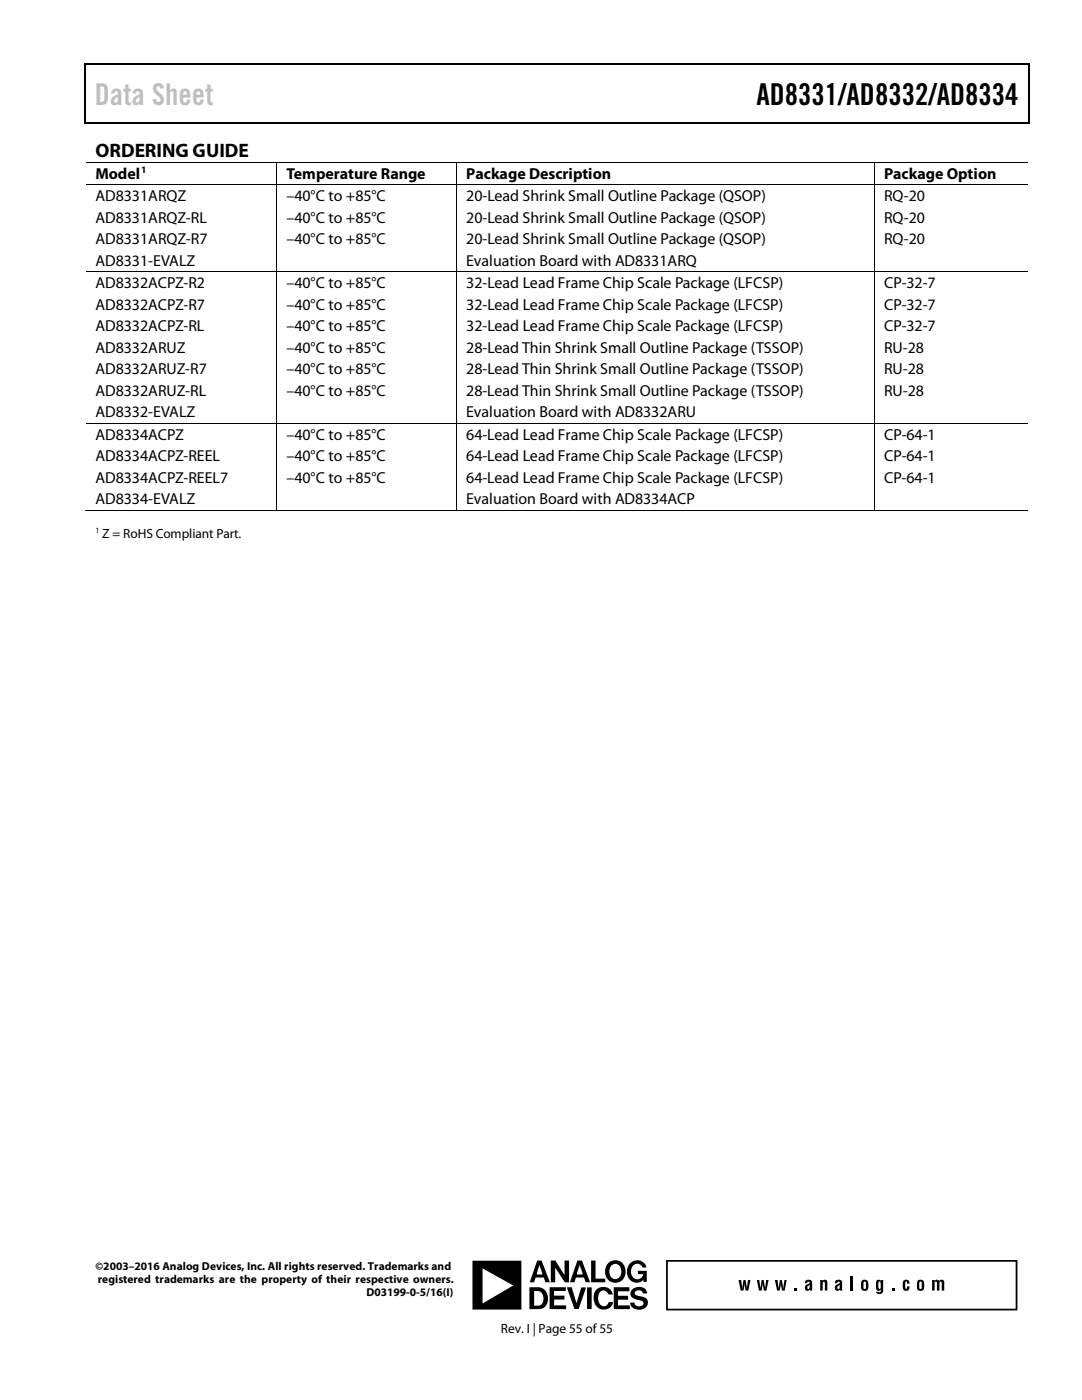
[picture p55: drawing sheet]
<svg xmlns="http://www.w3.org/2000/svg" width="216mm" height="279mm" viewBox="0 0 216 279" stroke-linecap="round" stroke-linejoin="round" font-family="sans-serif">
<defs><g id="words">
<text font-size="6" fill="#c1c1c1" x="18.9" y="20.9">Data Sheet</text>
<text font-size="6" x="150.9" y="20.9">AD8331/AD8332/AD8334</text>
<text font-size="3.9" x="19" y="31.3">ORDERING GUIDE</text>
<g font-size="3.2">
<text x="19" y="35.6">Model</text>
<text x="57.1" y="35.6">Temperature Range</text>
<text x="93" y="35.6">Package Description</text>
<text x="176.4" y="35.6">Package Option</text>
<text x="19" y="40.1">AD8331ARQZ</text>
<text x="57.1" y="40.1">–40°C to +85°C</text>
<text x="93" y="40.1">20-Lead Shrink Small Outline Package (QSOP)</text>
<text x="176.4" y="40.1">RQ-20</text>
<text x="19" y="44.4">AD8331ARQZ-RL</text>
<text x="57.1" y="44.4">–40°C to +85°C</text>
<text x="93" y="44.4">20-Lead Shrink Small Outline Package (QSOP)</text>
<text x="176.4" y="44.4">RQ-20</text>
<text x="19" y="48.7">AD8331ARQZ-R7</text>
<text x="19" y="53">AD8331-EVALZ</text>
<text x="57.1" y="48.7">–40°C to +85°C</text>
<text x="93" y="48.7">20-Lead Shrink Small Outline Package (QSOP)</text>
<text x="93" y="53">Evaluation Board with AD8331ARQ</text>
<text x="176.4" y="48.7">RQ-20</text>
<text x="19" y="57.5">AD8332ACPZ-R2</text>
<text x="57.1" y="57.5">–40°C to +85°C</text>
<text x="93" y="57.5">32-Lead Lead Frame Chip Scale Package (LFCSP)</text>
<text x="176.4" y="57.5">CP-32-7</text>
<text x="19" y="61.8">AD8332ACPZ-R7</text>
<text x="57.1" y="61.8">–40°C to +85°C</text>
<text x="93" y="61.8">32-Lead Lead Frame Chip Scale Package (LFCSP)</text>
<text x="176.4" y="61.8">CP-32-7</text>
<text x="19" y="66.1">AD8332ACPZ-RL</text>
<text x="19" y="70.4">AD8332ARUZ</text>
<text x="57.1" y="66.1">–40°C to +85°C</text>
<text x="57.1" y="70.4">–40°C to +85°C</text>
<text x="93" y="66.1">32-Lead Lead Frame Chip Scale Package (LFCSP)</text>
<text x="93" y="70.4">28-Lead Thin Shrink Small Outline Package (TSSOP)</text>
<text x="176.4" y="66.1">CP-32-7</text>
<text x="176.4" y="70.4">RU-28</text>
<text x="19" y="74.7">AD8332ARUZ-R7</text>
<text x="57.1" y="74.7">–40°C to +85°C</text>
<text x="93" y="74.7">28-Lead Thin Shrink Small Outline Package (TSSOP)</text>
<text x="176.4" y="74.7">RU-28</text>
<text x="19" y="79">AD8332ARUZ-RL</text>
<text x="19" y="83.3">AD8332-EVALZ</text>
<text x="57.1" y="79">–40°C to +85°C</text>
<text x="93" y="79">28-Lead Thin Shrink Small Outline Package (TSSOP)</text>
<text x="93" y="83.3">Evaluation Board with AD8332ARU</text>
<text x="176.4" y="79">RU-28</text>
<text x="19" y="87.8">AD8334ACPZ</text>
<text x="57.1" y="87.8">–40°C to +85°C</text>
<text x="93" y="87.8">64-Lead Lead Frame Chip Scale Package (LFCSP)</text>
<text x="176.4" y="87.8">CP-64-1</text>
<text x="19" y="92">AD8334ACPZ-REEL</text>
<text x="57.1" y="92">–40°C to +85°C</text>
<text x="93" y="92">64-Lead Lead Frame Chip Scale Package (LFCSP)</text>
<text x="176.4" y="92">CP-64-1</text>
<text x="19" y="96.4">AD8334ACPZ-REEL7</text>
<text x="19" y="100.6">AD8334-EVALZ</text>
<text x="57.1" y="96.4">–40°C to +85°C</text>
<text x="93" y="96.4">64-Lead Lead Frame Chip Scale Package (LFCSP)</text>
<text x="93" y="100.6">Evaluation Board with AD8334ACP</text>
<text x="176.4" y="96.4">CP-64-1</text>
</g>
<g font-size="2.7">
<text x="20.4" y="107.3">Z = RoHS Compliant Part.</text>
<text x="99.9" y="266">Rev. I | Page 55 of55</text>
</g>
<g font-size="2.3">
<text x="19" y="253.5">©2003–2016 Analog Devices, Inc. All rights reserved. Trademarks and</text>
<text x="19.5" y="256.1">registered trademarks are the property of their respective owners.</text>
<text x="73.1" y="258.7">D03199-0-5/16(I)</text>
</g>
<text font-size="1.9" x="28.2" y="34.6">1</text>
<text font-size="1.6" x="19" y="106.4">1</text>
</g></defs>
<g fill="#000">
<path d="M16.9 12.7h.2v1h-.2zM16.9 12.7h.2v.3h-.2zM82.5 12.7h.3v.3h-.3zM205.1 12.7h.3v1h-.3zM205.1 12.7h.3v.3h-.3zM16.9 24.4h.2v.2h-.2zM55.2 32.3h.1v.2h-.1zM55.2 36.8h.1v.2h-.1zM82.3 24.4h.2v.2h-.2zM91.1 32.3h.1v.2h-.1zM91.1 36.8h.1v.2h-.1zM174.4 32.3h.2v.2h-.2z"/>
<path d="M174.4 36.8h.2v.2h-.2zM205.1 24.4h.3v.2h-.3zM55.2 54.2h.1v.2h-.1zM91.1 54.2h.1v.2h-.1zM174.4 54.2h.2v.2h-.2zM55.2 84.5h.1v.1h-.1zM91.1 84.5h.1v.1h-.1zM174.4 84.5h.2v.1h-.2zM55.2 101.8h.1v.2h-.1zM91.1 101.8h.1v.2h-.1zM174.4 101.8h.2v.2h-.2zM147.4 255.4h.5l.2 1.8 .3-1.8h.4l.3 1.8 .2-1.8h.5l-.5 2.2h-.5l-.2-1.4-.2 1.4h-.6z"/>
<path d="M151 255.4h.5l.2 1.8 .3-1.8h.4l.3 1.8 .2-1.8h.5l-.5 2.2h-.5l-.2-1.4-.2 1.4h-.6zM154.6 255.4h.5l.3 1.8 .2-1.8h.4l.3 1.8 .2-1.8h.5l-.4 2.2h-.5l-.3-1.4-.2 1.4h-.5zM158.4 257.1h.5v.5h-.5zM163.7 255.4h.5v.3a.49 .49 0 0 1 .4-.3 .49 .49 0 0 1 .4 .2l.1 2h-.5v-1.6l-.2-.2-.2 .2v1.6h-.5zM169.7 254.8h.5v2.8h-.5zM178 257.1h.5v.5h-.5zM180.3 255.5a.69 .69 0 0 1 .8-.1 .69 .69 0 0 1 .4 .8h-.5l-.1-.4h-.2v1.4h.2l.1-.5h.5a.69 .69 0 0 1-.6 .9 .69 .69 0 0 1-.8-.8l.1-1zM186 255.4h.5v.3l.3-.3h.3l.3 .3a.54 .54 0 0 1 .6-.3 .54 .54 0 0 1 .4 .5v1.7h-.5v-1.6l-.2-.2-.2 .2-.1 1.6h-.4l-.1-1.7-.2-.1-.2 .2v1.6h-.5z"/>
<path d="M109.9 251.6h.9l1.8 2.9v-2.9h.9v4.3h-.8l-1.9-2.9v2.9h-.9zM117.9 251.6h.9v3.6h2v.7h-2.9zM115.2 251.6h.9l1.6 4.3h-.8l-.4-.9h-1.6l-.3 .9h-.9zM107.2 251.6h.9l1.6 4.3h-.9l-.3-.9h-1.6l-.3 .9h-.9zM121.5 252a2.12 2.12 0 0 1 2.6-.1 2.12 2.12 0 0 1 .7 2.5 2.09 2.09 0 0 1-2.7 1.5 2.09 2.09 0 0 1-1.3-2.8zM125.9 252a1.87 1.87 0 0 1 3.1 1h-.8a1.15 1.15 0 0 0-1.2-.8 1.15 1.15 0 0 0-1 1 1.37 1.37 0 0 0 .3 1.7 1.37 1.37 0 0 0 1.7 0l.3-.6h-1v-.7h1.8v2.2h-.7v-.4a1.93 1.93 0 0 1-2.3 .4 1.93 1.93 0 0 1-1-2l.3-1.3zM94.3 251.6h9.7v9.8h-9.7zM113.2 256.9h.9l.9 3.2 1-3.2h.9l-1.4 4.3h-.9zM122.5 256.9h3.1v.8h-2.3v.9h2v.8h-2v1.1h2.4v.8h-3.2zM109.7 256.9h3.2v.7h-2.4v1h2.1v.8h-2v1.1h2.4v.8h-3.3zM105.6 256.9h1.7a2.24 2.24 0 0 1 2 1.9 2.24 2.24 0 0 1-1.3 2.4l-2.4 .1zM117.1 256.9h1v4.3h-1zM119.1 257.3a1.93 1.93 0 0 1 3.2 1h-.9l-.1-.2a.99 .99 0 0 0-1.1-.6 .99 .99 0 0 0-.8 1 1.69 1.69 0 0 0 1.1 2.2 1.11 1.11 0 0 0 1-.9h.8a1.92 1.92 0 0 1-1.9 1.6 1.92 1.92 0 0 1-1.9-1.6 2.5 2.5 0 0 1 .6-2.5zM126.2 257.2a1.73 1.73 0 0 1 2.9 .9h-.8a.91 .91 0 0 0-.8-.6 .91 .91 0 0 0-.9 .5 1.11 1.11 0 0 0 1.3 .7 1.3 1.3 0 0 1 1.4 1.2 1.3 1.3 0 0 1-1.2 1.4 1.7 1.7 0 0 1-2.4-1.3h.9a.96 .96 0 0 0 .8 .7 .96 .96 0 0 0 1-.6 1.05 1.05 0 0 0-1.2-.7 1.21 1.21 0 0 1-1.3-.7 1.21 1.21 0 0 1 .3-1.5zM115.7 252.5l-.6 1.8h1.2zM107.6 252.5l-.5 1.8h1.1zM121.9 252.7a1.61 1.61 0 0 0 .9 2.6 1.56 1.56 0 0 0 1.2-1.5 1.56 1.56 0 0 0-1.2-1.6l-.5 .2zM96.3 253.1v7l6.1-3.6zM106.6 257.6v3a1.32 1.32 0 0 0 1.8-1.1 1.51 1.51 0 0 0-1.8-1.9z"/>
<path d="M160.7 255.6a.74 .74 0 0 1 .9-.2 .74 .74 0 0 1 .5 .6v1.6h-.5v-.3a.57 .57 0 0 1-.8 .2 .57 .57 0 0 1-.1-.8l.9-.7-.3-.2h-.1l-.1 .3h-.5zM161.2 256.7l-.1 .4 .2 .1 .2-.1 .1-.7z"/>
<path d="M166.7 255.6a.73 .73 0 0 1 .8-.2 .73 .73 0 0 1 .5 .6l.1 1.6h-.5v-.3a.6 .6 0 0 1-1 .1 .6 .6 0 0 1 .2-.9l.7-.5-.2-.2h-.1l-.1 .3h-.5zM167.2 256.7l-.1 .4 .2 .1 .2-.1v-.7z"/>
<path d="M172 255.6a.75 .75 0 0 1 .8-.2 .75 .75 0 0 1 .5 .8 1.05 1.05 0 0 1-.7 1.4h-.4a1.96 1.96 0 0 1-.2-2zM172.4 255.8l-.1 1.3 .3 .1 .2-.1v-1.1l-.1-.2z"/>
<path d="M174.9 255.5l.2-.1a.47 .47 0 0 1 .6 .3v-.3h.5v2.4a.73 .73 0 0 1-.7 .5 .73 .73 0 0 1-.7-.5l.9 .1 .1-.6a.53 .53 0 0 1-.7 .3 .53 .53 0 0 1-.3-.7zM175.3 255.8v1.1l.2 .3 .2-.1v-1.1v-.2z"/>
<path d="M183.1 255.6a.74 .74 0 0 1 .9-.2 .74 .74 0 0 1 .4 .8 1.06 1.06 0 0 1-.7 1.4h-.4a1.54 1.54 0 0 1-.3-1.8zM183.5 255.8l-.1 1.3 .3 .1 .2-.1v-1.1v-.2z"/>
</g>
<path d="M17 13.7v10.7M17.1 12.8h65.4M82.8 12.8h122.3M205.2 13.7v10.7M17.1 24.5h188" fill="none" stroke="#000" stroke-width=".25"/>
<g fill="none" stroke="#000" stroke-width=".2">
<path d="M17.1 32.4h38.1M17.1 36.9h38.1M55.2 32.5v4.3M55.2 37v17.2M55.3 32.4h35.8M55.3 36.9h35.8M91.1 32.5v4.3M91.1 37v17.2M91.2 32.4h83.2M91.2 36.9h83.2M174.5 32.5v4.3M174.5 37v17.2"/>
<path d="M174.6 32.4h30.5M174.6 36.9h30.5M17.1 54.3h38.1M55.2 54.4v30.1M55.3 54.3h35.8M91.1 54.4v30.1M91.2 54.3h83.2M174.5 54.4v30.1M174.6 54.3h30.5M17.1 84.5h38.1M55.2 84.6v17.2M55.3 84.5h35.8"/>
<path d="M91.1 84.6v17.2M91.2 84.5h83.2M174.5 84.6v17.2M174.6 84.5h30.5M16.9 101.9h38.3M55.3 101.9h35.8M91.2 101.9h83.2M174.6 101.9h30.5"/>
</g>
<path d="M133.1 251.6h69.7v9.8h-69.7z" fill="none" stroke="#000" stroke-width=".35"/>
<use href="#words"/>
</svg>
